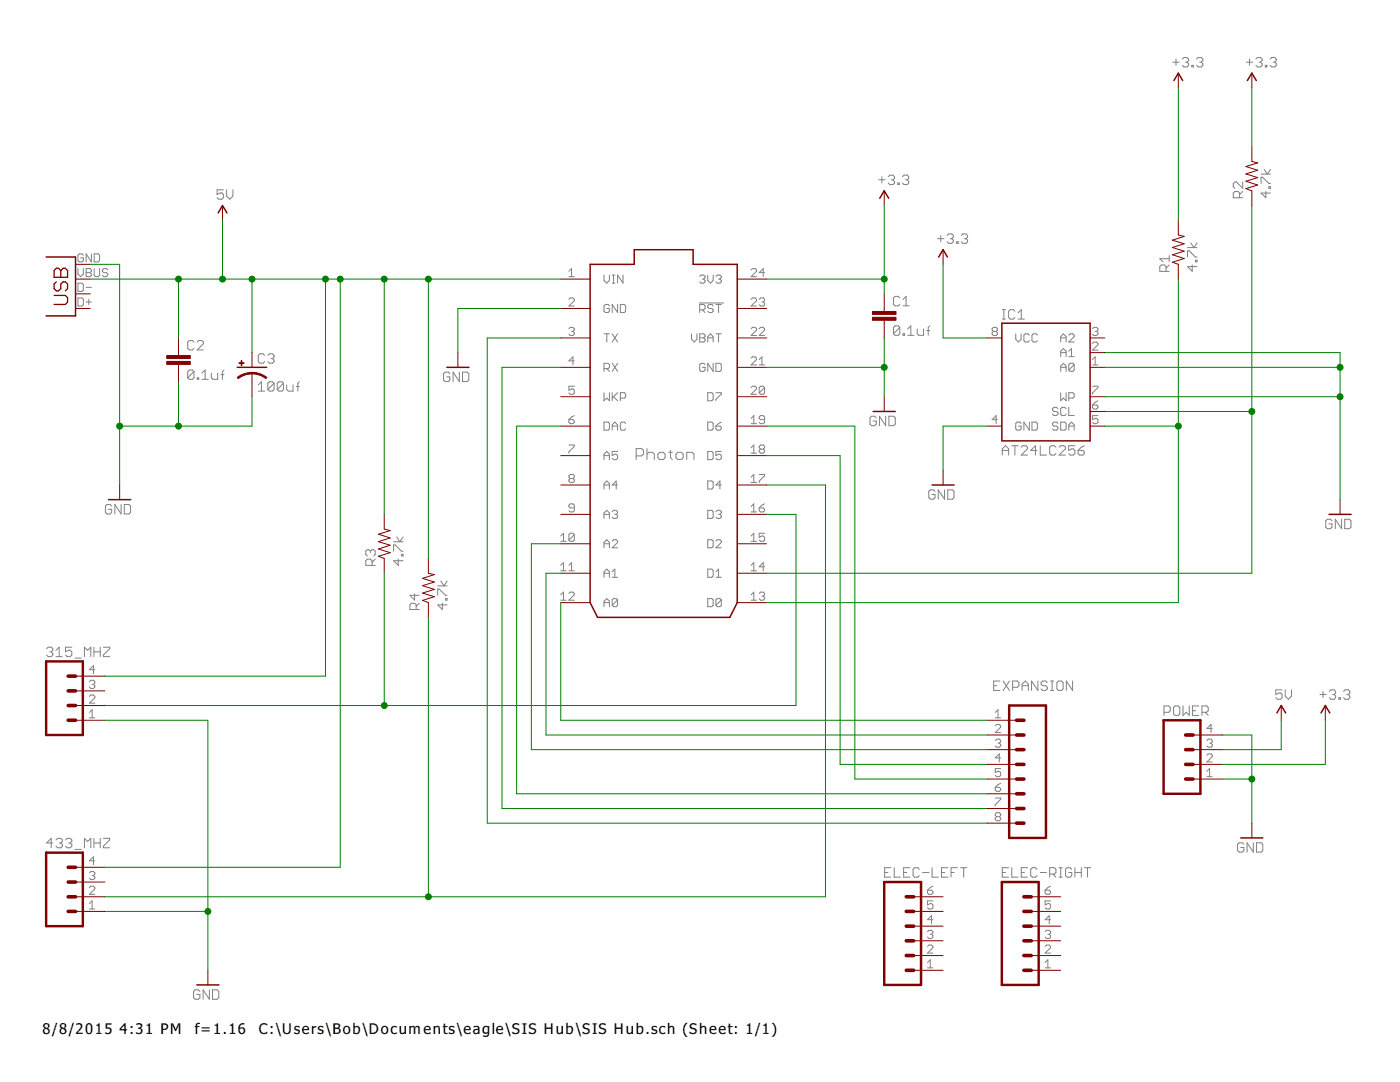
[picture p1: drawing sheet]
<svg xmlns="http://www.w3.org/2000/svg" width="279mm" height="216mm" viewBox="0 0 279 216" stroke-linecap="round" stroke-linejoin="round" font-family="sans-serif">
<defs><g id="words">
<g font-size="3.5">
<text x="8.5" y="206.4">8/8/2015</text>
<text x="23.9" y="206.4">4:31 PM</text>
<text x="38.9" y="206.4">f=1.16</text>
<text x="51.6" y="206.4">C:\Users\Bob\Documents\eagle\SIS Hub\SIS Hub.sch (Sheet: 1/1)</text>
</g>
</g></defs>
<g fill="none" stroke="#808080" stroke-width=".2">
<path d="M234.1 12.4h1.2M234.7 11.8v1.2M236 11.8l.3-.3h.6l.3 .3v.3l-.3 .3M236.6 12.4h.3M236.9 12.4l.3 .3v.3l-.3 .4h-.6l-.3-.4M237.8 13h.4v.4h-.4zM238.8 11.8l.3-.3h.6l.4 .3v.3l-.4 .3M239.4 12.4h.3M239.7 12.4l.4 .3v.3l-.4 .4h-.6l-.3-.4M248.8 12.4h1.2M249.4 11.8v1.2M250.6 11.8l.4-.3h.6l.3 .3v.3l-.3 .3"/>
<path d="M251.3 12.4h.3M251.6 12.4l.3 .3v.3l-.3 .4h-.6l-.4-.4M252.5 13h.3v.4h-.3zM253.5 11.8l.3-.3h.6l.3 .3v.3l-.3 .3M254.1 12.4h.3M254.4 12.4l.3 .3v.3l-.3 .4h-.6l-.3-.4M44.6 37.9h-1.3v.9l.7-.3h.3l.3 .3v.6l-.3 .4h-.7l-.3-.4M45.2 37.9v1.2l.6 .7 .7-.7v-1.2M175.4 35.9h1.2M176 35.3v1.2M177.3 35.3l.3-.4h.6l.3 .4v.3l-.3 .3M177.9 35.9h.3"/>
<path d="M178.2 35.9l.3 .3v.3l-.3 .3h-.6l-.3-.3M179.2 36.5h.3v.3h-.3zM180.1 35.3l.3-.4h.7l.3 .4v.3l-.3 .3M180.7 35.9h.4M181.1 35.9l.3 .3v.3l-.3 .3h-.7l-.3-.3M247.4 39.5v-1l-.3-.3h-.7l-.3 .3v1h1.9M248 38.2l-.6 .6M248 36.3v1.3l-1.2-1.3h-.4l-.3 .3v.7l.3 .3M251.7 36.6v-1.2h.3l1.2 1.2h.4M251.7 34.7h1.9M252.3 33.8l.6 .9 .7-.9M252.6 38.2v1.3l-.9-1h1.9"/>
<path d="M253.2 37.3h.4v.3h-.4zM15.6 59.5h.8l.2 .2v1.1l-.2 .3h-.8zM15.6 53.6v1.1l.5 .5 .5-.5v-1.1M15.6 56.5h.8l.2 .3v1.1l-.2 .2h-.8zM16.6 50.9l-.2-.2h-.6l-.2 .2v1.1l.2 .3h.6l.2-.3v-.5h-.5M17.2 53.6h.8l.2 .3v.2l-.2 .3 .2 .3v.2l-.2 .3h-.8zM17.2 54.4h.8M17.2 57.3h1M17.7 59.7v1.1M18.2 50.7v1.6l-1-1.6v1.6M18.8 50.7h.8l.3 .2v1.1l-.3 .3h-.8zM18.8 53.6v1.3l.3 .3h.5l.3-.3v-1.3"/>
<path d="M21.5 53.9l-.3-.3h-.5l-.3 .3v.2l.3 .3h.5l.3 .3v.2l-.3 .3h-.5l-.3-.3M113.5 54.1l.6-.5v1.6M113.5 55.2h1.1M113.5 59.7l.3-.2h.5l.3 .2v.3l-1.1 1.1h1.1M120.5 54.9v1.1l.6 .5 .5-.5v-1.1M122.2 56.5h.5M122.2 54.9h.5M122.4 54.9v1.6M124.3 54.9v1.6l-1-1.6v1.6M139.6 55.2l.3-.3h.5l.3 .3v.2l-.3 .3M140.2 55.7h.2M140.4 55.7l.3 .3v.2l-.3 .3h-.5l-.3-.3"/>
<path d="M141.2 54.9v1.1l.6 .5 .5-.5v-1.1M142.9 55.2l.3-.3h.5l.3 .3v.2l-.3 .3M143.4 55.7h.3M143.7 55.7l.3 .3v.2l-.3 .3h-.5l-.3-.3M149.9 53.9l.3-.3h.5l.3 .3v.2l-1.1 1.1h1.1M149.9 59.7l.3-.2h.5l.3 .2v.3l-1.1 1.1h1.1M151.5 59.7l.3-.2h.5l.3 .2v.3l-.3 .3M152.6 54.4h-1.1l.8-.8v1.6M179.6 59.5l-.3-.4h-.7l-.3 .4v1.2l.3 .3h.7l.3-.3M180.2 59.8l.6-.7v1.9M187.1 47.6h1.3M187.7 47v1.2"/>
<path d="M189 47l.3-.3h.6l.4 .3v.3l-.4 .3M189.6 47.6h.3M189.9 47.6l.4 .3v.3l-.4 .4h-.6l-.3-.4M190.9 48.2h.3v.4h-.3zM191.9 47l.3-.3h.6l.3 .3v.3l-.3 .3M192.5 47.6h.3M192.8 47.6l.3 .3v.3l-.3 .4h-.6l-.3-.4M232.7 54.1v-.9l-.3-.3h-.6l-.3 .3v.9h1.8M233.3 52.9l-.6 .6M233.3 51.6h-1.8l.6 .6M233.3 51v1.2M237 51.3v-1.3h.3l1.3 1.3h.3"/>
<path d="M237 49.4h1.9M237.6 48.5l.7 .9 .6-.9M237.9 52.9v1.2l-.9-.9h1.9M238.6 51.9h.3v.3h-.3zM17.2 60.3h1M38.7 68.3l-.3-.4h-.6l-.3 .4v1.2l.3 .3h.6l.3-.3M38.7 74.1l-.3-.3h-.6l-.3 .3v1.3M38.7 74.1v1.3l-.3 .3h-.6l-.3-.3M38.7 74.1l-1.2 1.3M39.3 75.4h.4v.3h-.4zM39.3 68.3l.4-.4h.6l.3 .4v.3l-1.3 1.2h1.3M40.3 75.7h1.3"/>
<path d="M40.3 74.4l.6-.6v1.9M42.2 74.4v1l.3 .3h1v-1.3M44.1 74.8h.6M44.7 73.8l-.3 .3v1.6M51.5 76.8l.7-.6v1.8M51.5 78h1.3M52.8 70.9l-.3-.3h-.6l-.4 .3v1.3l.4 .3h.6l.3-.3M53.4 70.9l.4-.3h.6l.3 .3v.3l-.3 .3M54.1 71.5h.3M54.4 71.5l.3 .3v.4l-.3 .3h-.6l-.4-.3M54.7 76.5v1.2l-.3 .3h-.6l-.4-.3M54.7 76.5l-.3-.3h-.6l-.4 .3v1.2"/>
<path d="M54.7 76.5l-1.3 1.2M56.6 76.5v1.2l-.3 .3h-.7l-.3-.3M56.6 76.5l-.3-.3h-.7l-.3 .3v1.2M56.6 76.5l-1.3 1.2M57.2 76.8v.9l.3 .3h1v-1.2M59.1 77.1h.6M59.7 76.2l-.3 .3v1.5M89.8 74.6l-.3-.3h-.7l-.3 .3v1.2l.3 .3h.7l.3-.3v-.6h-.6M91.7 74.3v1.8l-1.3-1.8v1.8M92.3 74.3h.9l.4 .3v1.2l-.4 .3h-.9zM113.5 65.6l.3-.3h.5l.3 .3v.3l-.3 .2M114.1 66.1h.2"/>
<path d="M114.3 66.1l.3 .3v.3l-.3 .3h-.5l-.3-.3M114.6 77.1h-1.1v.8l.6-.3h.2l.3 .3v.5l-.3 .3h-.5l-.3-.3M114.6 72h-1.1l.8-.8v1.6M120.5 66.6h1.1M120.5 73.6h.9l.2-.3v-.6l-.2-.2h-.9v1.6M120.5 78.4v1.6l.6-.6 .5 .6v-1.6M121.1 66.6v1.6M121.1 73.6l.5 .5M121.6 61l-.2-.3h-.6l-.3 .3v1.1l.3 .3h.6l.2-.3v-.5h-.5M122.2 78.4v1.6M122.2 66.6l1.1 1.6M122.2 72.5l1.1 1.6"/>
<path d="M122.4 79.2l.9 .8M123.3 60.7v1.7l-1.1-1.7v1.7M123.3 66.6l-1.1 1.6M123.3 72.5l-1.1 1.6M123.3 78.4l-1.1 1M123.8 79.4h.8l.3-.2v-.6l-.3-.2h-.8v1.6M123.8 60.7h.8l.3 .3v1.1l-.3 .3h-.8zM138 66.6v1.1l.6 .5 .5-.5v-1.1M139.6 60.5h4.8M139.6 66.6h.8l.3 .3v.3l-.3 .2 .3 .3v.3l-.3 .2h-.8zM139.6 67.4h.8M139.6 61.8h.8l.3-.2v-.6l-.3-.3h-.8v1.7"/>
<path d="M140.2 61.8l.5 .6M140.7 72.7l-.3-.2h-.5l-.3 .2v1.1l.3 .3h.5l.3-.3v-.5h-.5M141.2 67.4h1.1M141.2 78.4h.9l.2 .2v1.1l-.2 .3h-.9zM141.2 68.2v-1l.6-.6 .5 .6v1M142.3 61l-.2-.3h-.6l-.3 .3v.3l.3 .3h.6l.2 .2v.3l-.2 .3h-.6l-.3-.3M142.3 72.5v1.6l-1.1-1.6v1.6M142.9 66.6h1.1M142.9 72.5h.8l.3 .2v1.1l-.3 .3h-.8zM142.9 78.4h1.1v.2l-1.1 1.1v.3M142.9 60.7h1.1M143.4 60.7v1.7"/>
<path d="M143.4 66.6v1.6M149.9 65.6l.3-.3h.5l.3 .3v.3l-1.1 1.1h1.1M149.9 71.5l.3-.3h.5l.3 .3v.2l-1.1 1.1h1.1M149.9 77.3l.3-.2h.5l.3 .2v.3l-1.1 1.1h1.1M151.5 65.6l.3-.3h.5l.3 .3v.3l-1.1 1.1h1.1M151.5 72.8h1.1M151.5 71.7l.6-.5v1.6M152.1 60.3h.2M152.3 60.3l.3 .2v.3l-.3 .3h-.5l-.3-.3M152.6 77.3l-.3-.2h-.5l-.3 .2v1.1M152.6 77.3v1.1l-.3 .3h-.5l-.3-.3M152.6 77.3l-1.1 1.1"/>
<path d="M179.6 65.3l-.3-.3h-.7l-.3 .3v1.3M179.6 65.3v1.3l-.3 .3h-.7l-.3-.3M179.6 65.3l-1.3 1.3M180.2 66.6h.3v.3h-.3zM180.2 61h1.3M181.1 66.9h1.3M181.1 65.6l.7-.6v1.9M183 65.6v1l.4 .3h.9v-1.3M184.9 66h.7M185.6 65l-.3 .3v1.6M198.2 66.1l-.2-.2v-.3l.2-.3h.6l.3 .3v.3l-.3 .2M198.2 66.1h.6"/>
<path d="M198.2 66.1l-.2 .3v.3l.2 .3h.6l.3-.3v-.3l-.3-.3M200 63.7h.7M200 61.8h.7M200.3 61.8v1.9M202.5 62.1l-.3-.3h-.6l-.3 .3v1.3l.3 .3h.6l.3-.3M202.7 66.6v1.1l.6 .5 .5-.5v-1.1M203.2 63.7h1.2M203.2 62.4l.6-.6v1.9M205.4 66.9l-.3-.3h-.5l-.3 .3v1.1l.3 .2h.5l.3-.2M207 66.9l-.2-.3h-.6l-.2 .3v1.1l.2 .2h.6l.2-.2M211.7 68.2v-1l.5-.6 .6 .6v1M211.7 71.2v-1.1l.5-.5 .6 .5v1.1"/>
<path d="M211.7 74.1v-1.1l.5-.5 .6 .5v1.1M211.7 78.4v1.6l.5-.6 .6 .6v-1.6M211.7 67.4h1.1M211.7 70.4h1.1M211.7 73.3h1.1M213.3 79.4h.8l.3-.2v-.6l-.3-.2h-.8v1.6M213.3 66.9l.3-.3h.5l.3 .3v.3l-1.1 1h1.1M213.3 70.1l.5-.5v1.6M213.3 71.2h1.1M214.4 72.7l-.3-.2h-.5l-.3 .2v1.1M214.4 72.7v1.1l-.3 .3h-.5l-.3-.3M214.4 72.7l-1.1 1.1"/>
<path d="M218 68.5l.3-.2h.5l.3 .2v.3l-1.1 1.1h1.1M218 65.6l.3-.3h.5l.3 .3v.3l-.3 .2M218 77.1h1.1v.2l-1.1 1.1v.3M218 71.7l.6-.5v1.6M218 72.8h1.1M218.6 66.1h.2M218.8 66.1l.3 .3v.3l-.3 .3h-.5l-.3-.3M219.1 80l-.5 .3-.6 .5M113.5 83.7h.8l.3 .3v.3l-.3 .2h-.5l-.3-.2zM113.5 88.8h1.1v.3l-1.1 1v.3M113.8 95.5l-.3-.3v-.3l.3-.2h.5l.3 .2v.3l-.3 .3M113.8 95.5l-.3 .3v.2l.3 .3h.5l.3-.3v-.2l-.3-.3"/>
<path d="M113.8 95.5h.5M114.6 82.9l-.5 .3-.6 .5M120.5 84.2h.9l.2 .3v1.1l-.2 .2h-.9zM120.5 91.7v-1.1l.6-.5 .5 .5v1.1M120.5 97.6v-1.1l.6-.5 .5 .5v1.1M120.5 90.9h1.1M120.5 96.8h1.1M122.2 85h1.1M122.2 85.8v-1l.5-.6 .6 .6v1M123.3 90.1h-1.1v.8l.5-.3h.3l.3 .3v.5l-.3 .3h-.6l-.2-.3M123.3 96.8h-1.1l.8-.8v1.6M124.9 84.5l-.3-.3h-.5l-.3 .3v1.1l.3 .2h.5l.3-.2"/>
<path d="M127 91h1.1l.3-.4v-.7l-.3-.4h-1.1v2.2M129.1 89.5v2.2M129.1 90.6l.4-.3h.7l.4 .3v1.1M131.7 90.3h.7l.3 .3v.7l-.3 .4h-.7l-.4-.4v-.7zM133.5 90.3h.7M133.8 89.9v1.4l.4 .4M135.3 90.3h.7l.3 .3v.7l-.3 .4h-.7l-.4-.4v-.7zM137.1 91.7v-1.4h1l.4 .3v1.1M141.2 90.1h.9l.2 .3v1l-.2 .3h-.9zM141.2 84.2h.9l.2 .3v1.1l-.2 .2h-.9zM141.2 96h.9l.2 .2v1.1l-.2 .3h-.9zM142.9 85h.8l.3 .3v.3l-.3 .2h-.5l-.3-.2z"/>
<path d="M144 90.1h-1.1v.8l.5-.3h.3l.3 .3v.5l-.3 .3h-.5l-.3-.3M144 96.8h-1.1l.8-.8v1.6M144 84.2l-.6 .3-.5 .5M149.9 84.5h1.1M149.9 96.3h1.1M149.9 83.5l.5-.6v1.6M149.9 89.3l.5-.5v1.6M149.9 95.2l.5-.5v1.6M149.9 90.4h1.1M151.5 94.7h1.1v.2l-1.1 1.1v.3M151.8 89.6l-.3 .3v.2l.3 .3h.5l.3-.3v-.2l-.3-.3M151.8 89.6l-.3-.3v-.2l.3-.3h.5l.3 .3v.2l-.3 .3"/>
<path d="M151.8 89.6h.5M152.6 83.7h-.8l-.3-.2v-.3l.3-.3h.5l.3 .3v1.1l-.3 .2h-.5l-.3-.2M174.9 83.4l-.3-.3h-.7l-.3 .3v1.2l.3 .3h.7l.3-.3v-.6h-.7M176.8 83.1v1.8l-1.3-1.8v1.8M177.4 83.1h1l.3 .3v1.2l-.3 .3h-1zM186.6 98l-.3-.3h-.6l-.3 .3v1.3l.3 .3h.6l.3-.3v-.6h-.6M188.5 97.7v1.9l-1.3-1.9v1.9M189.1 97.7h1l.3 .3v1.3l-.3 .3h-1zM199.1 83.7h-1.1l.8-.8v1.6M200 90.8v-1.2l.7-.7 .6 .7v1.2M200 89.9h1.3M201.9 88.9h1.3"/>
<path d="M202.5 88.9v1.9M203.8 84.5l-.3-.3h-.5l-.3 .3v1.1l.3 .2h.5l.3-.2v-.6h-.5M203.8 89.2l.3-.3h.6l.4 .3v.4l-1.3 1.2h1.3M205.4 84.2v1.6l-1.1-1.6v1.6M206 84.2h.8l.2 .3v1.1l-.2 .2h-.8zM207 89.9h-1.3l1-1v1.9M207.6 88.9v1.9h1.3M210.7 89.2l-.3-.3h-.6l-.3 .3v1.3l.3 .3h.6l.3-.3M211.1 81.6l-.2-.3h-.6l-.2 .3v.2l.2 .3h.6l.2 .3v.2l-.2 .3h-.6l-.2-.3M211.1 84.5l-.2-.3h-.6l-.2 .3v.3l.2 .2h.6l.2 .3v.3l-.2 .2h-.6l-.2-.2M211.4 89.2l.3-.3h.6l.3 .3v.4l-1.2 1.2h1.2M211.7 84.2h.8l.3 .3v1.1l-.3 .2h-.8z"/>
<path d="M212.8 81.6l-.3-.3h-.6l-.2 .3v1l.2 .3h.6l.3-.3M213.3 81.3v1.6h1.1M213.3 85.8v-1l.5-.6 .6 .6v1M213.3 85h1.1M214.5 88.9h-1.2v1l.6-.3h.3l.3 .3v.6l-.3 .3h-.6l-.3-.3M215.2 89.9h.9l.3 .3v.3l-.3 .3h-.6l-.3-.3zM216.4 88.9l-.6 .3-.6 .7M218 80.8h.8l.3 .3v.2l-.3 .3h-.5l-.3-.3zM219.1 82.9h-1.1v.8l.6-.2h.2l.3 .2v.6l-.3 .2h-.5l-.3-.2M22.3 101l-.3-.3h-.7l-.3 .3v1.2l.3 .4h.7l.3-.4v-.6h-.6M24.2 100.7v1.9l-1.3-1.9v1.9M24.8 100.7h1l.3 .3v1.2l-.3 .4h-1z"/>
<path d="M73.9 110l-.3-.3h-.3l-.3 .3v.6l.3 .3M73.9 110l.4-.3h.3l.3 .3v.6l-.3 .3M73.9 110v.3M74.3 112.8v-.9l-.4-.3h-.6l-.3 .3v.9h1.9M74.9 111.6l-.6 .6M78.5 110v-1.3h.4l1.2 1.3h.3M78.5 108.1h1.9M79.2 107.1l.6 1 .6-1M79.5 111.6v1.2l-1-.9h1.9M80.1 110.6h.3v.3h-.3zM82.7 118.5v1.2l-.9-.9h1.9M87.4 118.8v-1.3h.3l1.2 1.3h.3"/>
<path d="M87.4 116.9h1.8M88 116l.6 .9 .6-.9M88.9 119.4h.3v.3h-.3zM111.9 119.8h1.1M111.9 107l.6-.6v1.6M111.9 112.8l.6-.5v1.6M111.9 118.7l.6-.5v1.6M111.9 108h1.1M111.9 113.9h1.1M113.5 118.4l.3-.2h.5l.3 .2v.3l-1.1 1.1h1.1M113.5 112.8l.6-.5v1.6M113.5 113.9h1.1"/>
<path d="M114.6 101.3h-.8l-.3-.2v-.3l.3-.3h.5l.3 .3v1.1l-.3 .3h-.5l-.3-.3M114.6 106.7v1.1l-.3 .2h-.5l-.3-.2M114.6 106.7l-.3-.3h-.5l-.3 .3v1.1M114.6 106.7l-1.1 1.1M120.5 103.4v-1l.6-.6 .5 .6v1M120.5 109.3v-1.1l.6-.5 .5 .5v1.1M120.5 115.2v-1.1l.6-.5 .5 .5v1.1M120.5 102.6h1.1M120.5 108.5h1.1M120.5 114.4h1.1M122.2 102.1l.2-.3h.6l.3 .3v.3l-.3 .2M122.2 108l.2-.3h.6l.3 .3v.2l-1.1 1.1h1.1"/>
<path d="M122.2 114.1l.5-.5v1.6M122.2 115.2h1.1M122.7 102.6h.3M123 102.6l.3 .3v.3l-.3 .2h-.6l-.2-.2M123.3 119.7l-.3-.3h-.6l-.2 .3v1.1M123.3 119.7v1.1l-.3 .3h-.6l-.2-.3M123.3 119.7l-1.1 1.1M141.2 119.4h.9l.2 .3v1.1l-.2 .3h-.9zM141.2 101.8h.9l.2 .3v1.1l-.2 .2h-.9zM141.2 107.7h.9l.2 .3v1.1l-.2 .2h-.9zM141.2 113.6h.9l.2 .2v1.1l-.2 .3h-.9zM142.9 102.1l.3-.3h.5l.3 .3v.3l-.3 .2"/>
<path d="M142.9 108l.3-.3h.5l.3 .3v.2l-1.1 1.1h1.1M142.9 115.2h1.1M142.9 114.1l.5-.5v1.6M143.4 102.6h.3M143.7 102.6l.3 .3v.3l-.3 .2h-.5l-.3-.2M144 119.7l-.3-.3h-.5l-.3 .3v1.1M144 119.7v1.1l-.3 .3h-.5l-.3-.3M144 119.7l-1.1 1.1M149.9 119.8h1.1M149.9 102.2h1.1M149.9 108h1.1M149.9 113.9h1.1"/>
<path d="M149.9 101.1l.5-.6v1.7M149.9 107l.5-.6v1.6M149.9 112.8l.5-.5v1.6M149.9 118.7l.5-.5v1.6M151.5 101.3h.8l.3 .3v.3l-.3 .3h-.5l-.3-.3zM151.5 118.4l.3-.2h.5l.3 .2v.3l-.3 .3M152.1 119h.2M152.3 119l.3 .2v.3l-.3 .3h-.5l-.3-.3M152.6 106.4h-1.1v.8l.6-.2h.2l.3 .2v.6l-.3 .2h-.5l-.3-.2M152.6 113.1h-1.1l.8-.8v1.6M152.6 100.5l-1.1 .8M265.8 103.9l-.3-.3h-.6l-.3 .3v1.3l.3 .3h.6l.3-.3v-.7h-.6"/>
<path d="M267.7 103.6v1.9l-1.2-1.9v1.9M268.4 103.6h.9l.3 .3v1.3l-.3 .3h-.9zM9.3 129.5l.3-.4h.6l.3 .4v.3l-.3 .3M9.9 130.1h.3M10.2 130.1l.3 .3v.3l-.3 .3h-.6l-.3-.3M11.2 131h1.2M11.2 129.8l.6-.7v1.9M14.3 129.1h-1.2v1l.6-.3h.3l.3 .3v.6l-.3 .3h-.6l-.3-.3M15 131.3h1.2M16.8 131v-1.9l.7 .7 .6-.7v1.9M17.8 136l.3-.3h.5l.3 .3v.3l-.3 .3M17.8 139l.3-.3h.5l.3 .3v.2l-1.1 1.1h1.1"/>
<path d="M18.4 136.6h.2M18.6 136.6l.3 .2v.3l-.3 .3h-.5l-.3-.3M18.8 129.1v1.9M18.8 130.1h1.2M18.9 133.6h-1.1l.8-.8v1.6M20 129.1v1.9M20.6 129.1h1.3v.4l-1.3 1.2v.3h1.3M83.1 121.6v-.9l-.4-.3h-.6l-.3 .3v.9h1.9M83.7 120.4l-.6 .6M88.3 120.4v1.2l-.9-.9h1.8M120.5 121.1v-1.1l.6-.6 .5 .6v1.1M120.5 120.2h1.1"/>
<path d="M198.3 136.8h.6M199.6 135.9h-1.3v1.9h1.3M200.2 135.9l1.3 1.9M201.5 135.9l-1.3 1.9M202.1 137.1h.9l.3-.3v-.6l-.3-.3h-.9v1.9M204 136.8h1.2M204 137.8v-1.3l.6-.6 .6 .6v1.3M207.1 135.9v1.9l-1.2-1.9v1.9M209 136.2l-.3-.3h-.6l-.3 .3v.3l.3 .3h.6l.3 .3v.4l-.3 .3h-.6l-.3-.3M209.7 135.9h.6M209.7 137.8h.6M210 135.9v1.9"/>
<path d="M211.2 135.9h.7l.3 .3v1.3l-.3 .3h-.7l-.3-.3v-1.3zM214.1 135.9v1.9l-1.3-1.9v1.9M255.9 137.6h-1.3v1l.6-.3h.3l.4 .3v.6l-.4 .3h-.6l-.3-.3M256.5 137.6v1.3l.6 .6 .6-.6v-1.3M263.4 138.6h1.3M264 138v1.2M265.3 138l.3-.4h.7l.3 .4v.3l-.3 .3M265.9 138.6h.4M266.3 138.6l.3 .3v.3l-.3 .3h-.7l-.3-.3M267.2 139.2h.3v.3h-.3zM268.1 138l.4-.4h.6l.3 .4v.3l-.3 .3M268.8 138.6h.3"/>
<path d="M269.1 138.6l.3 .3v.3l-.3 .3h-.6l-.4-.3M17.8 142.2l.6-.6v1.6M17.8 143.2h1.1M198.6 157.1h.8l.3 .3v.2l-.3 .3h-.5l-.3-.3zM198.6 143.2h1.1M198.6 147.8l.3-.3h.5l.3 .3v.2l-.3 .3M198.6 142.2l.6-.6v1.6M198.6 144.8l.3-.3h.5l.3 .3v.3l-1.1 1.1h1.1M198.6 159.2h1.1v.3l-1.1 1.1v.2M199.2 148.3h.2M199.4 148.3l.3 .3v.2l-.3 .3h-.5l-.3-.3M199.7 153.4h-1.1v.8l.8-.3 .3 .3v.5l-.3 .3h-.5l-.3-.3"/>
<path d="M199.7 151.2h-1.1l.8-.8v1.6M199.7 156.3l-1.1 .8M232.3 142.1h1l.3-.3v-.6l-.3-.3h-1v1.8M234.5 140.9h.6l.4 .3v1.2l-.4 .3h-.6l-.3-.3v-1.2zM236.1 140.9v1.8l.6-.6 .6 .6v-1.8M238 141.8h.6M239.2 140.9h-1.2v1.8h1.2M239.9 142.1h.9l.3-.3v-.6l-.3-.3h-.9v1.8M240.5 142.1l.6 .6M240.9 147.8l.2-.3h.6l.2 .3v.2l-.2 .3M240.9 153.9l.5-.5v1.6M240.9 155h1"/>
<path d="M240.9 150.7l.2-.3h.6l.2 .3v.3l-1 1h1M241.4 148.3h.3M241.7 148.3l.2 .3v.2l-.2 .3h-.6l-.2-.3M241.9 145.4h-1l.8-.9v1.7M10.5 168.2h-1.2l.9-.9v1.9M11.2 167.6l.3-.3h.6l.3 .3v.3l-.3 .3M11.8 168.2h.3M12.1 168.2l.3 .3v.3l-.3 .4h-.6l-.3-.4M13.1 167.6l.3-.3h.6l.3 .3v.3l-.3 .3M13.7 168.2h.3M14 168.2l.3 .3v.3l-.3 .4h-.6l-.3-.4M15 169.5h1.2"/>
<path d="M16.8 169.2v-1.9l.7 .6 .6-.6v1.9M17.8 177.1l.3-.3h.5l.3 .3v.3l-1.1 1.1h1.1M17.8 174.2l.3-.3h.5l.3 .3v.2l-.3 .3M18.4 174.7h.2M18.6 174.7l.3 .3v.2l-.3 .3h-.5l-.3-.3M18.8 168.2h1.2M18.8 167.3v1.9M18.9 171.8h-1.1l.8-.8v1.6M20 167.3v1.9M20.6 167.3h1.3v.3l-1.3 1.2v.4h1.3M176.6 174.1h.6M177.8 173.1h-1.2v1.9h1.2"/>
<path d="M178.5 173.1v1.9h1.2M180.3 174.1h.7M181.6 173.1h-1.3v1.9h1.3M183.5 173.5l-.3-.4h-.7l-.3 .4v1.2l.3 .3h.7l.3-.3M184.1 174.1h1.3M185.1 177.6h.8l.3 .3v.3l-.3 .3h-.5l-.3-.3zM186 173.1v1.9h1.3M186.2 179.8h-1.1v.8l.6-.3h.2l.3 .3v.5l-.3 .3h-.5l-.3-.3M186.2 176.8l-1.1 .8M187.9 174.1h.6M189.2 173.1h-1.3v1.9h1.3M189.8 174.1h.6"/>
<path d="M191.1 173.1h-1.3v1.9M191.7 173.1h1.2M192.3 173.1v1.9M198.9 163l-.3-.3v-.3l.3-.2h.5l.3 .2v.3l-.3 .3M198.9 163l-.3 .2v.3l.3 .3h.5l.3-.3v-.3l-.3-.2M198.9 163h.5M200 174.1h.7M201.3 173.1h-1.3v1.9h1.3M201.9 173.1v1.9h1.3M203.8 174.1h.6M205.1 173.1h-1.3v1.9h1.3M207 173.5l-.3-.4h-.7l-.3 .4v1.2l.3 .3h.7l.3-.3"/>
<path d="M207.6 174.1h1.3M208.6 177.6h.8l.3 .3v.3l-.3 .3h-.5l-.3-.3zM209.5 174.4h.9l.3-.3v-.6l-.3-.4h-.9v1.9M209.7 179.8h-1.1v.8l.5-.3h.3l.3 .3v.5l-.3 .3h-.5l-.3-.3M209.7 176.8l-1.1 .8M210.1 174.4l.6 .6M211.4 173.1h.6M211.4 175h.6M211.7 173.1v1.9M213.9 173.5l-.3-.4h-.6l-.4 .4v1.2l.4 .3h.6l.3-.3v-.6h-.6M214.5 173.1v1.9M214.5 174.1h1.3"/>
<path d="M215.8 173.1v1.9M216.4 173.1h1.3M217 173.1v1.9M248.2 168.5l-.3-.3h-.6l-.3 .3v1.2l.3 .3h.6l.3-.3v-.6h-.6M250.1 168.2v1.8l-1.2-1.8v1.8M250.8 168.2h.9l.3 .3v1.2l-.3 .3h-.9zM17.8 180.3l.6-.5v1.6M17.8 181.4h1.1M39.9 197.8l-.3-.3h-.7l-.3 .3v1.3l.3 .3h.7l.3-.3v-.7h-.6M41.8 197.5v1.9l-1.3-1.9v1.9M42.4 197.5h.9l.4 .3v1.3l-.4 .3h-.9zM185.1 192l.6-.5v1.6"/>
<path d="M185.1 193.1h1.1M185.1 188.8l.3-.2h.5l.3 .2v.3l-1.1 1.1h1.1M185.1 185.9l.3-.3h.5l.3 .3v.3l-.3 .2M185.7 186.4h.2M185.9 186.4l.3 .3v.3l-.3 .3h-.5l-.3-.3M186.2 183.5h-1.1l.8-.8v1.6M208.6 193.1h1.1M208.6 188.8l.3-.2h.5l.3 .2v.3l-1.1 1.1h1.1M208.6 185.9l.3-.3h.5l.3 .3v.3l-.3 .2M208.6 192l.5-.5v1.6M209.1 186.4h.3M209.4 186.4l.3 .3v.3l-.3 .3h-.5l-.3-.3"/>
<path d="M209.7 183.5h-1.1l.8-.8v1.6"/>
</g>
<g fill="none" stroke="#800000" stroke-width=".3">
<path d="M234.3 16.1l.9-1.5 .8 1.5M248.9 16.1l.9-1.5 .9 1.5M175.6 39.6l.9-1.5 .9 1.5M9.2 51.3h5.9v11.7h-5.9M43.5 42.5l.9-1.5 .9 1.5M117.8 52.7h8.8v-2.9h11.7v2.9h8.8v67.5l-1.5 3h-26.3l-1.5-3zM187.3 51.3l.9-1.5 .9 1.5M47.3 73.3h5.9M89.2 73.3h4.4M199.9 64.5h17.7v23.5h-17.7zM21.7 99.7h4.4M174.3 82.1h4.4"/>
<path d="M186 96.8h4.4M265.2 102.6h4.4M254.8 142.3l.9-1.5 .9 1.5M263.6 142.3l.9-1.5 .9 1.5M247.6 167.2h4.4M39.3 196.5h4.4"/>
</g>
<g fill="none" stroke="#800000" stroke-width=".2">
<path d="M235.2 14.6v2.9M249.8 14.6v2.9M176.5 38.1v2.9M249.8 29.3v2.9l1.2 .3-2.4 .7 2.4 .8-2.4 .7 2.4 .7-2.4 .8 2.4 .7-2.4 .7 1.2 .5v2.9M15.1 55.7h2.9M15.1 58.6h2.9M15.1 52.7h2.9M44.4 41v2.9M111.9 55.7h5.9M147.1 55.7h5.9M176.5 58.6v3.5M188.2 49.8v2.9"/>
<path d="M235.2 43.9v3l1.1 .3-2.3 .7 2.3 .7-2.3 .8 2.3 .7-2.3 .7 2.3 .8-2.3 .7 1.2 .4v3M15.1 61.6h2.9M35.6 67.4v3.6M35.6 72.7v3.5M50.3 70.4v2.9M50.3 74.5v4.7M91.4 70.4v2.9M111.9 67.4h5.9M111.9 73.3h5.9M111.9 79.2h5.9M111.9 61.6h5.9M147.1 67.4h5.9"/>
<path d="M147.1 73.3h5.9M147.1 79.2h5.9M147.1 61.6h5.9M176.5 63.9v3.5M176.5 79.2v2.9M197 67.4h2.9M217.6 67.4h2.9M217.6 70.4h2.9M217.6 73.3h2.9M217.6 79.2h2.9M23.9 96.8v2.9M111.9 85h5.9"/>
<path d="M111.9 90.9h5.9M111.9 96.8h5.9M147.1 85h5.9M147.1 90.9h5.9M147.1 96.8h5.9M188.2 93.8v3M197 85h2.9M217.6 82.1h2.9M217.6 85h2.9M267.4 99.7v2.9M76.7 102.6v3l1.2 .3-2.4 .7 2.4 .7-2.4 .8 2.4 .7-2.4 .7 2.4 .8-2.4 .7 1.2 .4v3M85.5 111.4v3l1.2 .3-2.4 .7 2.4 .7-2.4 .8 2.4 .7-2.4 .7 2.4 .8-2.4 .7 1.2 .4v3"/>
<path d="M111.9 102.6h5.9M111.9 108.5h5.9M111.9 114.4h5.9M147.1 102.6h5.9M147.1 108.5h5.9M147.1 114.4h5.9M15.1 137.9h5.8M15.1 134.9h5.8M111.9 120.2h5.9M147.1 120.2h5.9M15.1 143.7h5.8M15.1 140.8h5.8"/>
<path d="M197 143.7h5.9M197 155.4h5.9M197 152.5h5.9M197 149.6h5.9M197 146.7h5.9M197 158.4h5.9M238.1 155.4h5.9M238.1 152.5h5.9M238.1 149.6h5.9M238.1 146.7h5.9M255.7 140.8v2.9M264.5 140.8v2.9"/>
<path d="M15.1 178.9h5.8M15.1 176h5.8M15.1 173.1h5.8M182.3 178.9h5.9M197 161.3h5.9M197 164.3h5.9M205.8 178.9h5.9M249.8 164.3v2.9M15.1 181.9h5.8M41.5 193.6v2.9M182.3 181.9h5.9M182.3 193.6h5.9"/>
<path d="M182.3 190.7h5.9M182.3 187.7h5.9M182.3 184.8h5.9M205.8 181.9h5.9M205.8 193.6h5.9M205.8 190.7h5.9M205.8 187.7h5.9M205.8 184.8h5.9"/>
</g>
<g fill="#800000" stroke="#800000" stroke-width=".2">
<path d="M174.1 63.3h4.7v.6h-4.7z"/>
<path d="M174.1 62.1h4.7v.6h-4.7z"/>
<path d="M33.3 72.1h4.7v.6h-4.7z"/>
<path d="M33.3 71h4.7v.5h-4.7z"/>
<path d="M47.7 72.4h1v.1h-1z"/>
<path d="M48.1 71.9h.2v1.1h-.2z"/>
</g>
<path d="M10.8 58.9h2.2l.5 .5v.9l-.5 .4h-2.2M11.2 53.5h.5l.4 .5 .5-.5h.4l.5 .5v1.3h-2.7v-1.3zM11.2 56.2l-.4 .5v.9l.4 .4h.5l.4-.4v-.9l.5-.5h.4l.5 .5v.9l-.5 .4M12.1 54v1.3" fill="none" stroke="#800000" stroke-width=".25"/>
<g fill="#800000" stroke="#800000" stroke-width=".2">
<path d="M50.3 74.3l1.8 .4 1.2 .6-.2 .2a4.6 4.6 0 0 0-2.8-.9z" fill-rule="evenodd"/>
<path d="M47.3 75.3l.3-.2a4.8 4.8 0 0 1 2.7-.8v.3a4.5 4.5 0 0 0-2.8 .9z" fill-rule="evenodd"/>
</g>
<path d="M9.2 132h7.3v14.7h-7.3zM201.4 140.8h7.3v26.4h-7.3zM232.2 143.7h7.4v14.7h-7.4zM9.2 170.1h7.3v14.7h-7.3zM176.5 176h7.3v20.5h-7.3zM199.9 176h7.4v20.5h-7.4z" fill="none" stroke="#800000" stroke-width=".49"/>
<g fill="none" stroke="#800000" stroke-width=".72">
<path d="M13.6 137.9h1.5M13.6 134.9h1.5M13.6 140.8h1.5M13.6 143.7h1.5M202.9 143.7h1.4M202.9 149.6h1.4M202.9 152.5h1.4M202.9 155.4h1.4M202.9 146.7h1.4M202.9 158.4h1.4M236.6 149.6h1.5M236.6 152.5h1.5"/>
<path d="M236.6 155.4h1.5M236.6 146.7h1.5M13.6 176h1.5M13.6 178.9h1.5M13.6 173.1h1.5M180.9 178.9h1.4M202.9 161.3h1.4M202.9 164.3h1.4M204.3 178.9h1.5M13.6 181.9h1.5M180.9 181.9h1.4M180.9 187.7h1.4"/>
<path d="M180.9 190.7h1.4M180.9 193.6h1.4M180.9 184.8h1.4M204.3 181.9h1.5M204.3 187.7h1.5M204.3 190.7h1.5M204.3 193.6h1.5M204.3 184.8h1.5"/>
</g>
<g fill="none" stroke="#008000" stroke-width=".2">
<path d="M235.2 17.5v26.4M249.8 17.5v11.8M18 52.7h5.9v44.1M18 55.7h93.9M35.6 55.7v11.7M44.4 43.9v11.8M50.3 55.7v14.7M65 55.7v79.2h-44.1M67.9 55.7v117.4h-47M76.7 55.7v46.9M85.5 55.7v55.7M153 55.7h23.5"/>
<path d="M176.5 41v17.6M188.2 52.7v14.7h8.8M235.2 55.7v64.5h-82.2M249.8 41v73.4h-96.8M35.6 76.2v8.8M50.3 79.2v5.8h-26.4M111.9 73.3h-11.7v88h96.8M111.9 61.6h-20.5v8.8M111.9 67.4h-14.7v96.9h99.8M153 73.3h23.5M176.5 67.4v11.8M220.5 70.4h46.9v29.3"/>
<path d="M220.5 73.3h46.9M220.5 79.2h46.9M111.9 85h-8.8v73.4h93.9M153 85h17.6v70.4h26.4M153 90.9h14.7v61.6h29.3M153 96.8h11.7v82.1h-143.8M197 85h-8.8v8.8M220.5 85h14.7M220.5 82.1h29.3M76.7 114.4v26.4M111.9 114.4h-2.9v32.3h88M111.9 108.5h-5.9v41.1h91"/>
<path d="M153 102.6h5.9v38.2h-138M85.5 123.2v55.7M111.9 120.2v23.5h85.1M20.9 143.7h20.6v49.9M244 146.7h5.8v17.6M244 155.4h5.8M255.7 143.7v5.9h-11.7M264.5 143.7v8.8h-20.5M20.9 181.9h20.6"/>
</g>
<g fill="#008000" stroke="#008000" stroke-width=".2">
<circle cx="267.4" cy="73.3" r=".59"/>
<circle cx="267.4" cy="79.2" r=".59"/>
<circle cx="176.5" cy="73.3" r=".59"/>
<circle cx="23.9" cy="85" r=".59"/>
<circle cx="35.6" cy="85" r=".59"/>
<circle cx="41.5" cy="181.9" r=".59"/>
<circle cx="249.8" cy="155.4" r=".59"/>
<circle cx="176.5" cy="55.7" r=".59"/>
<circle cx="235.2" cy="85" r=".59"/>
<circle cx="249.8" cy="82.1" r=".59"/>
<circle cx="76.7" cy="140.8" r=".59"/>
<circle cx="85.5" cy="178.9" r=".59"/>
<circle cx="35.6" cy="55.7" r=".59"/>
<circle cx="50.3" cy="55.7" r=".59"/>
<circle cx="76.7" cy="55.7" r=".59"/>
<circle cx="85.5" cy="55.7" r=".59"/>
<circle cx="65" cy="55.7" r=".59"/>
<circle cx="67.9" cy="55.7" r=".59"/>
<circle cx="44.4" cy="55.7" r=".59"/>
</g>
<use href="#words"/>
</svg>
